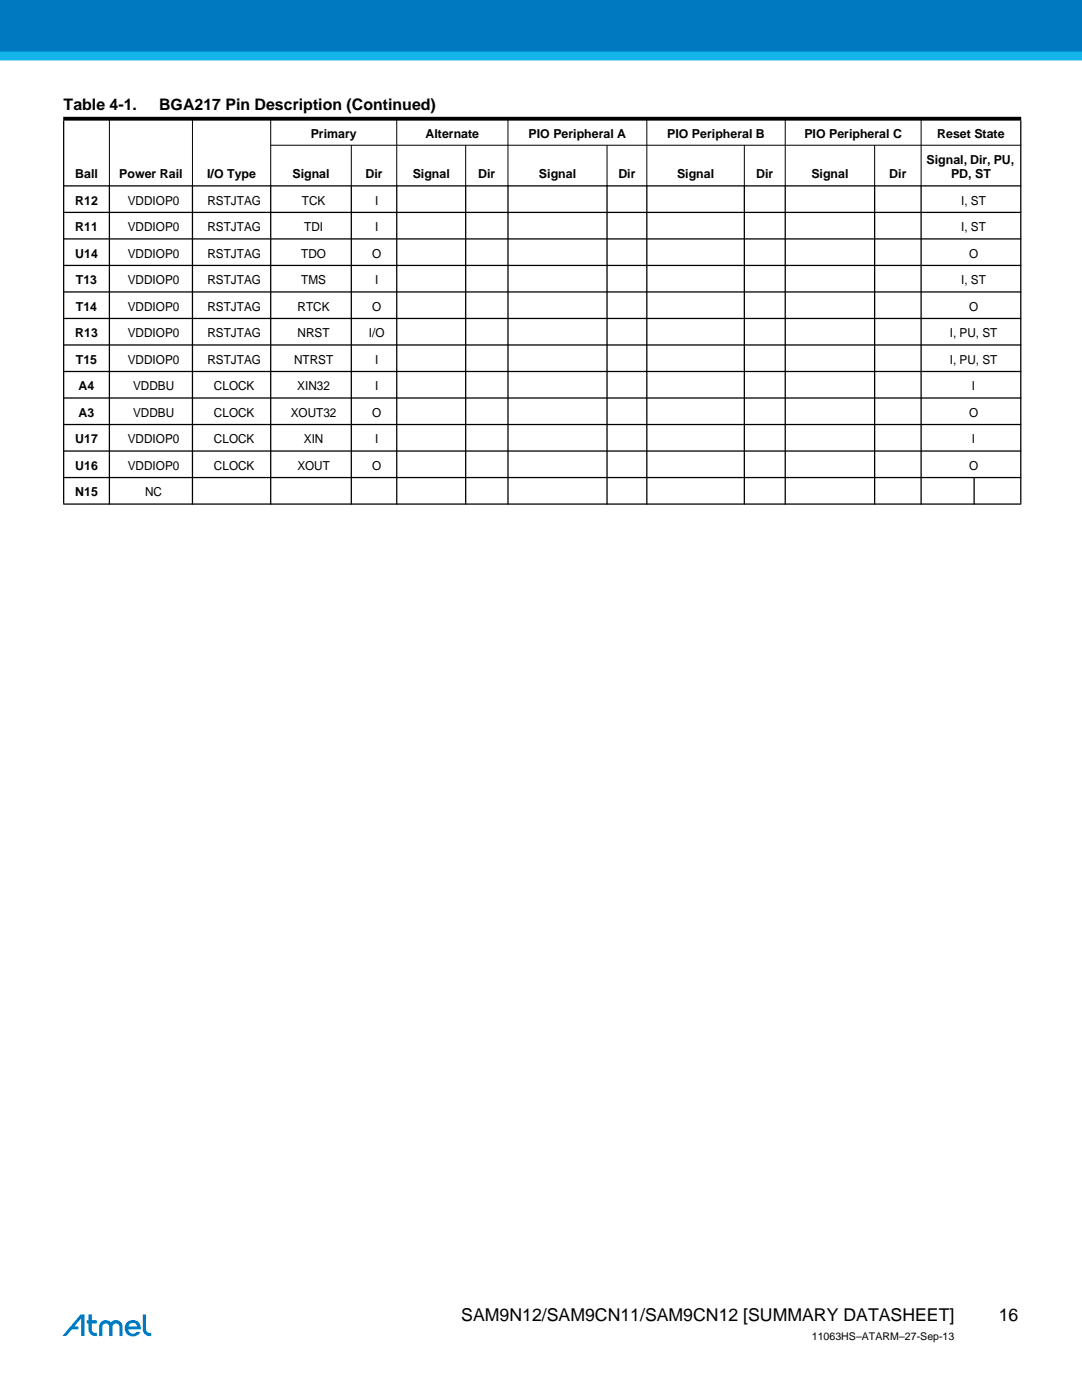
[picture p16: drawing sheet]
<svg xmlns="http://www.w3.org/2000/svg" width="216mm" height="279mm" viewBox="0 0 216 279" stroke-linecap="round" stroke-linejoin="round" font-family="sans-serif">
<defs><g id="words">
<g font-size="3.5">
<text x="92" y="263.7">SAM9N12/SAM9CN11/SAM9CN12 [SUMMARY DATASHEET]</text>
<text x="199.3" y="263.7">16</text>
</g>
<g font-size="3.2">
<text x="12.7" y="21.9">Table 4-1.</text>
<text x="31.8" y="21.9">BGA217 Pin Description (Continued)</text>
</g>
<g font-size="2.5">
<text x="62" y="27.5">Primary</text>
<text x="84.9" y="27.5">Alternate</text>
<text x="105.5" y="27.5">PIO Peripheral A</text>
<text x="133.1" y="27.5">PIO Peripheral B</text>
<text x="160.5" y="27.5">PIO Peripheral C</text>
<text x="187" y="27.5">Reset State</text>
<text x="15" y="35.6">Ball</text>
<text x="23.8" y="35.6">Power Rail</text>
<text x="41.3" y="35.6">I/O Type</text>
<text x="58.4" y="35.6">Signal</text>
<text x="72.9" y="35.6">Dir</text>
<text x="82.3" y="35.6">Signal</text>
<text x="95.4" y="35.6">Dir</text>
<text x="107.5" y="35.6">Signal</text>
<text x="123.4" y="35.6">Dir</text>
<text x="135.1" y="35.6">Signal</text>
<text x="150.9" y="35.6">Dir</text>
<text x="161.9" y="35.6">Signal</text>
<text x="177.5" y="35.6">Dir</text>
<text x="184.9" y="32.7">Signal, Dir, PU,</text>
<text x="189.8" y="35.6">PD, ST</text>
<text x="15" y="40.9">R12</text>
<text x="25.5" y="40.9">VDDIOP0</text>
<text x="41.4" y="40.9">RSTJTAG</text>
<text x="60.2" y="40.9">TCK</text>
<text x="74.8" y="40.9">I</text>
<text x="191.8" y="40.9">I, ST</text>
<text x="15" y="46.2">R11</text>
<text x="25.5" y="46.2">VDDIOP0</text>
<text x="41.4" y="46.2">RSTJTAG</text>
<text x="60.7" y="46.2">TDI</text>
<text x="74.8" y="46.2">I</text>
<text x="191.8" y="46.2">I, ST</text>
<text x="15" y="51.4">U14</text>
<text x="25.5" y="51.4">VDDIOP0</text>
<text x="41.4" y="51.4">RSTJTAG</text>
<text x="60.1" y="51.4">TDO</text>
<text x="74.2" y="51.4">O</text>
<text x="193.4" y="51.4">O</text>
<text x="15.1" y="56.7">T13</text>
<text x="25.5" y="56.7">VDDIOP0</text>
<text x="41.4" y="56.7">RSTJTAG</text>
<text x="60.1" y="56.7">TMS</text>
<text x="74.8" y="56.7">I</text>
<text x="191.8" y="56.7">I, ST</text>
<text x="15.1" y="62">T14</text>
<text x="25.5" y="62">VDDIOP0</text>
<text x="41.4" y="62">RSTJTAG</text>
<text x="59.4" y="62">RTCK</text>
<text x="74.2" y="62">O</text>
<text x="193.4" y="62">O</text>
<text x="15" y="67.3">R13</text>
<text x="25.5" y="67.3">VDDIOP0</text>
<text x="41.4" y="67.3">RSTJTAG</text>
<text x="59.4" y="67.3">NRST</text>
<text x="73.6" y="67.3">I/O</text>
<text x="189.5" y="67.3">I, PU, ST</text>
<text x="15.1" y="72.6">T15</text>
<text x="15.7" y="77.9">A4</text>
<text x="25.5" y="72.6">VDDIOP0</text>
<text x="26.5" y="77.9">VDDBU</text>
<text x="41.4" y="72.6">RSTJTAG</text>
<text x="42.7" y="77.9">CLOCK</text>
<text x="58.7" y="72.6">NTRST</text>
<text x="59.3" y="77.9">XIN32</text>
<text x="74.8" y="72.6">I</text>
<text x="74.8" y="77.9">I</text>
<text x="189.5" y="72.6">I, PU, ST</text>
<text x="193.9" y="77.9">I</text>
<text x="15.7" y="83.2">A3</text>
<text x="26.5" y="83.2">VDDBU</text>
<text x="42.7" y="83.2">CLOCK</text>
<text x="58" y="83.2">XOUT32</text>
<text x="74.2" y="83.2">O</text>
<text x="193.4" y="83.2">O</text>
<text x="15" y="88.5">U17</text>
<text x="25.5" y="88.5">VDDIOP0</text>
<text x="42.7" y="88.5">CLOCK</text>
<text x="60.6" y="88.5">XIN</text>
<text x="74.8" y="88.5">I</text>
<text x="193.9" y="88.5">I</text>
<text x="15" y="93.8">U16</text>
<text x="25.5" y="93.8">VDDIOP0</text>
<text x="42.7" y="93.8">CLOCK</text>
<text x="59.3" y="93.8">XOUT</text>
<text x="74.2" y="93.8">O</text>
<text x="193.4" y="93.8">O</text>
<text x="15" y="99.1">N15</text>
<text x="29" y="99.1">NC</text>
</g>
<text font-size="2.1" x="162" y="267.3">11063HS–ATARM–27-Sep-13</text>
</g></defs>
<path d="M0 10.2h215.9v1.7h-215.9z" fill="#13b5ea"/>
<path d="M0 10.2h215.9v1.7h-215.9z" fill="none" stroke="#13b5ea" stroke-width=".25"/>
<path d="M0 0h215.9v10.2h-215.9z" fill="#0079c1"/>
<path d="M0 0h215.9v10.2h-215.9z" fill="none" stroke="#0079c1" stroke-width=".25"/>
<path d="M12.4 262.3h17.8v4.4h-17.8z" fill="#fff"/>
<g fill="#0079c1">
<path d="M28.5 262.3h.6v3a.78 .78 0 0 0 1.1 .7v.6a1.41 1.41 0 0 1-1.7-1.3z"/>
<path d="M20.2 263.8a1.32 1.32 0 0 1 1.9 .1 1.34 1.34 0 0 1 1.5-.4 1.34 1.34 0 0 1 .9 1.3v1.8h-.7v-1.8a.68 .68 0 0 0-.7-.7 .68 .68 0 0 0-.6 .7v1.8h-.7v-1.8a.68 .68 0 0 0-.7-.7 .68 .68 0 0 0-.7 .7v1.8h-.6v-2z"/>
<path d="M16.1 262.3h.8v4.3h-.7v-3.5l-1.3 1.6h.7v.6h-1.3l-1.1 1.3h-.8z"/>
<path d="M17.7 262.3h.6v1.2h1v.6h-1v1.2a.77 .77 0 0 0 1 .7v.6a1.4 1.4 0 0 1-1.6-1.3v-1.2h-.4v-.6h.4z"/>
<path d="M25.3 263.9a1.66 1.66 0 0 0 .2 2.5 1.66 1.66 0 0 0 2.5-.6h-.7a.94 .94 0 0 1-1 .3 .94 .94 0 0 1-.7-.8h2.5a1.62 1.62 0 0 0-.9-1.7 1.62 1.62 0 0 0-1.9 .3zM25.9 264.2a.89 .89 0 0 1 1.5 .5h-1.8z"/>
</g>
<g fill="#fff">
<path d="M12.7 37.1h9.1v5.3h-9.1z"/>
<path d="M21.8 37.1h16.6v5.3h-16.6z"/>
<path d="M38.4 37.1h15.6v5.3h-15.6z"/>
<path d="M54 37.1h16.1v5.3h-16.1z"/>
<path d="M70.1 37.1h9.1v5.3h-9.1z"/>
<path d="M79.2 37.1h124.5v5.3h-124.5z"/>
<path d="M12.7 42.4h9.1v5.3h-9.1z"/>
<path d="M21.8 42.4h16.6v5.3h-16.6z"/>
<path d="M38.4 42.4h15.6v5.3h-15.6z"/>
<path d="M54 42.4h16.1v5.3h-16.1z"/>
<path d="M70.1 42.4h9.1v5.3h-9.1z"/>
<path d="M79.2 42.4h124.5v5.3h-124.5z"/>
<path d="M12.7 47.7h9.1v5.3h-9.1z"/>
<path d="M21.8 47.7h16.6v5.3h-16.6z"/>
<path d="M38.4 47.7h15.6v5.3h-15.6z"/>
<path d="M54 47.7h16.1v5.3h-16.1z"/>
<path d="M70.1 47.7h9.1v5.3h-9.1z"/>
<path d="M79.2 47.7h124.5v5.3h-124.5z"/>
<path d="M12.7 53h9.1v5.3h-9.1z"/>
<path d="M21.8 53h16.6v5.3h-16.6z"/>
<path d="M38.4 53h15.6v5.3h-15.6z"/>
<path d="M54 53h16.1v5.3h-16.1z"/>
<path d="M70.1 53h9.1v5.3h-9.1z"/>
<path d="M79.2 53h124.5v5.3h-124.5z"/>
<path d="M12.7 58.3h9.1v5.3h-9.1z"/>
<path d="M21.8 58.3h16.6v5.3h-16.6z"/>
<path d="M38.4 58.3h15.6v5.3h-15.6z"/>
<path d="M54 58.3h16.1v5.3h-16.1z"/>
<path d="M70.1 58.3h9.1v5.3h-9.1z"/>
<path d="M79.2 58.3h124.5v5.3h-124.5z"/>
<path d="M12.7 63.6h9.1v5.2h-9.1z"/>
<path d="M21.8 63.6h16.6v5.2h-16.6z"/>
<path d="M38.4 63.6h15.6v5.2h-15.6z"/>
<path d="M54 63.6h16.1v5.2h-16.1z"/>
<path d="M70.1 63.6h9.1v5.2h-9.1z"/>
<path d="M79.2 63.6h124.5v5.2h-124.5z"/>
<path d="M12.7 68.8h9.1v5.3h-9.1z"/>
<path d="M21.8 68.8h16.6v5.3h-16.6z"/>
<path d="M38.4 68.8h15.6v5.3h-15.6z"/>
<path d="M54 68.8h16.1v5.3h-16.1z"/>
<path d="M70.1 68.8h9.1v5.3h-9.1z"/>
<path d="M79.2 68.8h124.5v5.3h-124.5z"/>
<path d="M12.7 74.1h9.1v5.3h-9.1z"/>
<path d="M21.8 74.1h16.6v5.3h-16.6z"/>
<path d="M38.4 74.1h15.6v5.3h-15.6z"/>
<path d="M54 74.1h16.1v5.3h-16.1z"/>
<path d="M70.1 74.1h9.1v5.3h-9.1z"/>
<path d="M79.2 74.1h124.5v5.3h-124.5z"/>
<path d="M12.7 79.4h9.1v5.3h-9.1z"/>
<path d="M21.8 79.4h16.6v5.3h-16.6z"/>
<path d="M38.4 79.4h15.6v5.3h-15.6z"/>
<path d="M54 79.4h16.1v5.3h-16.1z"/>
<path d="M70.1 79.4h9.1v5.3h-9.1z"/>
<path d="M79.2 79.4h124.5v5.3h-124.5z"/>
<path d="M12.7 84.7h9.1v5.3h-9.1z"/>
<path d="M21.8 84.7h16.6v5.3h-16.6z"/>
<path d="M38.4 84.7h15.6v5.3h-15.6z"/>
<path d="M54 84.7h16.1v5.3h-16.1z"/>
<path d="M70.1 84.7h9.1v5.3h-9.1z"/>
<path d="M79.2 84.7h124.5v5.3h-124.5z"/>
<path d="M12.7 90h9.1v5.3h-9.1z"/>
<path d="M21.8 90h16.6v5.3h-16.6z"/>
<path d="M38.4 90h15.6v5.3h-15.6z"/>
<path d="M54 90h16.1v5.3h-16.1z"/>
<path d="M70.1 90h9.1v5.3h-9.1z"/>
<path d="M79.2 90h124.5v5.3h-124.5z"/>
<path d="M12.7 95.3h9.1v5.3h-9.1z"/>
<path d="M21.8 95.3h16.6v5.3h-16.6z"/>
<path d="M38.4 95.3h165.3v5.3h-165.3z"/>
</g>
<g fill="#000" stroke="#000" stroke-width=".25">
<path d="M12.6 37.1h191.2zM12.6 42.4h191.2zM12.6 47.7h191.2zM12.6 53h191.2zM12.6 58.3h191.2zM12.6 63.6h191.2zM12.6 68.8h191.2zM12.6 74.1h191.2zM12.6 79.4h191.2zM12.6 84.7h191.2zM12.6 90h191.2zM12.6 95.3h191.2z"/>
<path d="M12.7 24v76.5zM21.8 37v63.7zM38.4 37v63.7zM54 37v63.7zM70.1 37v63.7zM79.2 37v63.7zM92.9 37v63.7zM101.4 37v63.7zM121.1 37v63.7zM129.1 37v63.7zM148.5 37v63.7zM156.7 37v63.7z"/>
<path d="M174.5 37v63.7zM183.8 37v63.7zM194.4 95.2v5.5zM203.7 24v76.5zM12.6 100.6h191.2z"/>
</g>
<g fill="#000" stroke="#000" stroke-width=".2">
<path d="M21.8 23.3v13.9zM38.4 23.3v13.9zM54 23.3v13.9zM70.1 28.9v8.3zM79.2 23.3v13.9zM92.9 28.9v8.3zM101.4 23.3v13.9zM121.1 28.9v8.3zM129.1 23.3v13.9zM148.5 28.9v8.3zM156.7 23.3v13.9zM174.5 28.9v8.3z"/>
<path d="M183.8 23.3v13.9zM54 29h149.8z"/>
</g>
<path d="M12.6 23.7h191.2z" fill="#000" stroke="#000" stroke-width=".76" stroke-linecap="butt"/>
<use href="#words"/>
</svg>
